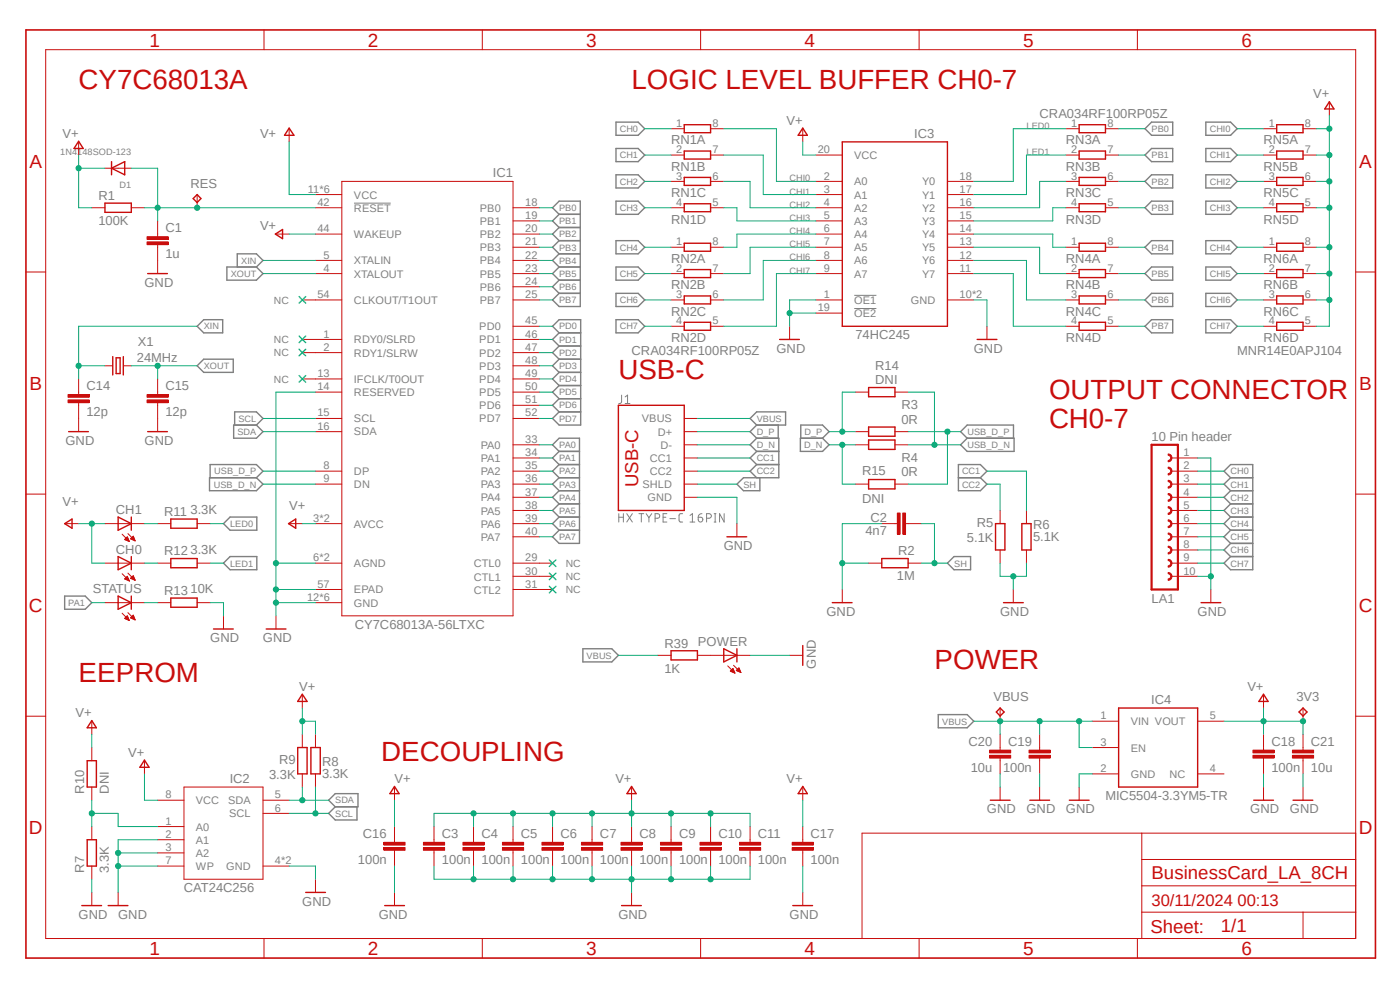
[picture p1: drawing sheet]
<svg xmlns="http://www.w3.org/2000/svg" width="297mm" height="210mm" viewBox="0 0 297 210" stroke-linecap="round" stroke-linejoin="round" font-family="sans-serif">
<defs><g id="words">
<g font-size="5.9" fill="#c90d0c">
<text x="16.7" y="18.9">CY7C68013A</text>
<text x="134" y="18.9">LOGIC LEVEL BUFFER CH0-7</text>
<text x="131.2" y="80.4">USB-C</text>
<text x="222.5" y="84.6">OUTPUT CONNECTOR</text>
<text x="222.5" y="90.8">CH0-7</text>
<text x="198.2" y="141.8">POWER</text>
<text x="16.7" y="144.6">EEPROM</text>
<text x="80.9" y="161.4">DECOUPLING</text>
</g>
<g font-size="4" fill="#c90d0c">
<text x="31.7" y="9.9">1</text>
<text x="78.1" y="9.9">2</text>
<text x="124.4" y="9.9">3</text>
<text x="170.7" y="9.9">4</text>
<text x="217" y="9.9">5</text>
<text x="263.4" y="9.9">6</text>
<text x="6.3" y="35.6">A</text>
<text x="288.4" y="35.6">A</text>
<text x="6.3" y="82.7">B</text>
<text x="288.4" y="82.7">B</text>
<text x="6.1" y="129.8">C</text>
<text x="288.3" y="129.8">C</text>
<text x="6.1" y="177">D</text>
<text x="288.3" y="177">D</text>
<text x="31.7" y="202.6">1</text>
<text x="78.1" y="202.6">2</text>
<text x="124.4" y="202.6">3</text>
<text x="170.7" y="202.6">4</text>
<text x="217" y="202.6">5</text>
<text x="263.4" y="202.6">6</text>
</g>
<g font-size="3.9" fill="#c90d0c">
<text x="135.4" y="103.3" transform="rotate(-90 135.4 103.3)">USB-C</text>
<text x="244.3" y="186.5">BusinessCard_LA_8CH</text>
<text x="244.1" y="197.8">Sheet:</text>
<text x="259" y="197.7">1/1</text>
</g>
<text font-size="3.5" fill="#c90d0c" x="244.3" y="192.1">30/11/2024 00:13</text>
<g font-size="2.8" fill="#808080">
<text x="278.6" y="20.9">V+</text>
<text x="13.3" y="29.3">V+</text>
<text x="55.2" y="29.3">V+</text>
<text x="166.9" y="26.5">V+</text>
<text x="194" y="29.3">IC3</text>
<text x="220.6" y="25.1">CRA034RF100RP05Z</text>
<text x="142.4" y="30.6">RN1A</text>
<text x="226.1" y="30.6">RN3A</text>
<text x="268.1" y="30.6">RN5A</text>
<text x="40.4" y="39.9">RES</text>
<text x="104.6" y="37.6">IC1</text>
<text x="142.4" y="36.2">RN1B</text>
<text x="142.4" y="41.8">RN1C</text>
<text x="226.1" y="36.2">RN3B</text>
<text x="226.1" y="41.8">RN3C</text>
<text x="268.1" y="36.2">RN5B</text>
<text x="268.1" y="41.8">RN5C</text>
<text x="20.9" y="47.7">100K</text>
<text x="20.9" y="42.4">R1</text>
<text x="142.4" y="47.4">RN1D</text>
<text x="226.1" y="47.4">RN3D</text>
<text x="268.1" y="47.4">RN5D</text>
<text x="35.1" y="49.2">C1</text>
<text x="55.2" y="48.8">V+</text>
<text x="35.1" y="54.8">1u</text>
<text x="142.4" y="55.8">RN2A</text>
<text x="226.1" y="55.8">RN4A</text>
<text x="268.1" y="55.8">RN6A</text>
<text x="30.6" y="60.8">GND</text>
<text x="142.4" y="61.4">RN2B</text>
<text x="226.1" y="61.4">RN4B</text>
<text x="268.1" y="61.4">RN6B</text>
<text x="142.4" y="67">RN2C</text>
<text x="226.1" y="67">RN4C</text>
<text x="268.1" y="67">RN6C</text>
<text x="29" y="76.7">24MHz</text>
<text x="29.3" y="73.4">X1</text>
<text x="134" y="75.4">CRA034RF100RP05Z</text>
<text x="142.4" y="72.6">RN2D</text>
<text x="164.7" y="74.8">GND</text>
<text x="181.5" y="72">74HC245</text>
<text x="206.6" y="74.8">GND</text>
<text x="226.1" y="72.6">RN4D</text>
<text x="262.5" y="75.4">MNR14E0APJ104</text>
<text x="268.1" y="72.6">RN6D</text>
<text x="18.3" y="82.8">C14</text>
<text x="35.1" y="82.8">C15</text>
<text x="185.7" y="81.5">DNI</text>
<text x="185.7" y="78.4">R14</text>
<text x="18.3" y="88.3">12p</text>
<text x="35.1" y="88.3">12p</text>
<text x="191.3" y="89.9">0R</text>
<text x="191.3" y="86.8">R3</text>
<text x="13.9" y="94.4">GND</text>
<text x="30.6" y="94.4">GND</text>
<text x="244.3" y="93.5">10 Pin header</text>
<text x="182.9" y="100.8">R15</text>
<text x="191.3" y="101">0R</text>
<text x="191.3" y="98">R4</text>
<text x="13.3" y="107.4">V+</text>
<text x="182.9" y="106.6">DNI</text>
<text x="24.6" y="109.1">CH1</text>
<text x="34.8" y="109.5">R11</text>
<text x="40.4" y="109.1">3.3K</text>
<text x="61.3" y="108.3">V+</text>
<text x="183.6" y="113.5">4n7</text>
<text x="184.7" y="110.7">C2</text>
<text x="207.3" y="111.9">R5</text>
<text x="219.2" y="112.2">R6</text>
<text x="24.6" y="117.5">CH0</text>
<text x="34.8" y="117.8">R12</text>
<text x="40.4" y="117.5">3.3K</text>
<text x="153.5" y="116.7">GND</text>
<text x="190.5" y="117.8">R2</text>
<text x="205.1" y="115">5.1K</text>
<text x="219.2" y="114.7">5.1K</text>
<text x="19.7" y="125.9">STATUS</text>
<text x="40.4" y="125.9">10K</text>
<text x="190.3" y="123.1">1M</text>
<text x="34.8" y="126.2">R13</text>
<text x="175.3" y="130.6">GND</text>
<text x="212.2" y="130.6">GND</text>
<text x="244.3" y="127.8">LA1</text>
<text x="254.1" y="130.6">GND</text>
<text x="44.6" y="136.2">GND</text>
<text x="55.8" y="136.2">GND</text>
<text x="75.3" y="133.4">CY7C68013A-56LTXC</text>
<text x="141" y="137.4">R39</text>
<text x="148.1" y="137.1">POWER</text>
<text x="141" y="142.7">1K</text>
<text x="173.1" y="141.8" transform="rotate(-90 173.1 141.8)">GND</text>
<text x="63.5" y="146.6">V+</text>
<text x="210.8" y="148.8">VBUS</text>
<text x="244.2" y="149.4">IC4</text>
<text x="264.6" y="146.6">V+</text>
<text x="275" y="148.8">3V3</text>
<text x="16" y="152.1">V+</text>
<text x="27.2" y="160.5">V+</text>
<text x="205.5" y="158.2">C20</text>
<text x="213.9" y="158.2">C19</text>
<text x="269.7" y="158.2">C18</text>
<text x="278.1" y="158.2">C21</text>
<text x="48.7" y="166.1">IC2</text>
<text x="57.1" y="165.3">3.3K</text>
<text x="59.2" y="162.2">R9</text>
<text x="68.3" y="165">3.3K</text>
<text x="68.3" y="162.5">R8</text>
<text x="83.7" y="166.1">V+</text>
<text x="130.6" y="166.1">V+</text>
<text x="166.9" y="166.1">V+</text>
<text x="205.9" y="163.7">10u</text>
<text x="212.8" y="163.7">100n</text>
<text x="269.7" y="163.7">100n</text>
<text x="278.1" y="163.7">10u</text>
<text x="17.8" y="168.4" transform="rotate(-90 17.8 168.4)">R10</text>
<text x="23.1" y="168.4" transform="rotate(-90 23.1 168.4)">DNI</text>
<text x="209.4" y="172.5">GND</text>
<text x="217.8" y="172.5">GND</text>
<text x="226.1" y="172.5">GND</text>
<text x="234.5" y="169.8">MIC5504-3.3YM5-TR</text>
<text x="265.3" y="172.5">GND</text>
<text x="273.6" y="172.5">GND</text>
<text x="77" y="177.7">C16</text>
<text x="93.8" y="177.7">C3</text>
<text x="102.2" y="177.7">C4</text>
<text x="110.5" y="177.7">C5</text>
<text x="118.9" y="177.7">C6</text>
<text x="127.3" y="177.7">C7</text>
<text x="135.7" y="177.7">C8</text>
<text x="144.1" y="177.7">C9</text>
<text x="152.4" y="177.7">C10</text>
<text x="160.8" y="177.7">C11</text>
<text x="172" y="177.7">C17</text>
<text x="17.8" y="185.1" transform="rotate(-90 17.8 185.1)">R7</text>
<text x="23.1" y="185.1" transform="rotate(-90 23.1 185.1)">3.3K</text>
<text x="75.9" y="183.3">100n</text>
<text x="93.8" y="183.3">100n</text>
<text x="102.2" y="183.3">100n</text>
<text x="110.5" y="183.3">100n</text>
<text x="118.9" y="183.3">100n</text>
<text x="127.3" y="183.3">100n</text>
<text x="135.7" y="183.3">100n</text>
<text x="144.1" y="183.3">100n</text>
<text x="152.4" y="183.3">100n</text>
<text x="160.8" y="183.3">100n</text>
<text x="172" y="183.3">100n</text>
<text x="39" y="189.3">CAT24C256</text>
<text x="16.7" y="194.9">GND</text>
<text x="25.1" y="194.9">GND</text>
<text x="64.1" y="192.1">GND</text>
<text x="80.3" y="194.9">GND</text>
<text x="131.2" y="194.9">GND</text>
<text x="167.5" y="194.9">GND</text>
</g>
<g font-size="2.3" fill="#808080">
<text x="143.5" y="26.9">1</text>
<text x="151.1" y="26.9">8</text>
<text x="227.3" y="26.9">1</text>
<text x="235" y="26.9">8</text>
<text x="269.2" y="26.9">1</text>
<text x="276.8" y="26.9">8</text>
<text x="143.5" y="32.5">2</text>
<text x="151.1" y="32.5">7</text>
<text x="173.5" y="32.5">20</text>
<text x="181.2" y="33.7">VCC</text>
<text x="227.3" y="32.5">2</text>
<text x="235" y="32.5">7</text>
<text x="269.2" y="32.5">2</text>
<text x="276.8" y="32.5">7</text>
<text x="65.3" y="40.9">11*6</text>
<text x="143.5" y="38.1">3</text>
<text x="151.1" y="38.1">6</text>
<text x="174.8" y="38.1">2</text>
<text x="174.8" y="40.9">3</text>
<text x="181.2" y="39.3">A0</text>
<text x="195.7" y="39.3">Y0</text>
<text x="203.6" y="40.9">17</text>
<text x="203.6" y="38.1">18</text>
<text x="227.3" y="38.1">3</text>
<text x="235" y="38.1">6</text>
<text x="269.2" y="38.1">3</text>
<text x="276.8" y="38.1">6</text>
<text x="67.4" y="43.7">42</text>
<text x="75.1" y="44.9">RESET</text>
<text x="75.1" y="42.1">VCC</text>
<text x="101.8" y="44.9">PB0</text>
<text x="101.8" y="47.7">PB1</text>
<text x="111.4" y="43.7">18</text>
<text x="111.4" y="46.5">19</text>
<text x="143.5" y="43.7">4</text>
<text x="151.1" y="43.7">5</text>
<text x="174.8" y="43.7">4</text>
<text x="174.8" y="46.5">5</text>
<text x="181.2" y="42.1">A1</text>
<text x="181.2" y="44.9">A2</text>
<text x="181.2" y="47.7">A3</text>
<text x="195.7" y="42.1">Y1</text>
<text x="195.7" y="44.9">Y2</text>
<text x="195.7" y="47.7">Y3</text>
<text x="203.6" y="43.7">16</text>
<text x="203.6" y="46.5">15</text>
<text x="227.3" y="43.7">4</text>
<text x="235" y="43.7">5</text>
<text x="269.2" y="43.7">4</text>
<text x="276.8" y="43.7">5</text>
<text x="67.4" y="49.3">44</text>
<text x="75.1" y="50.5">WAKEUP</text>
<text x="101.8" y="50.5">PB2</text>
<text x="101.8" y="53.3">PB3</text>
<text x="111.4" y="49.3">20</text>
<text x="111.4" y="52.1">21</text>
<text x="143.5" y="52.1">1</text>
<text x="151.1" y="52.1">8</text>
<text x="174.8" y="49.3">6</text>
<text x="174.8" y="52.1">7</text>
<text x="181.2" y="50.5">A4</text>
<text x="181.2" y="53.3">A5</text>
<text x="195.7" y="50.5">Y4</text>
<text x="195.7" y="53.3">Y5</text>
<text x="203.6" y="49.3">14</text>
<text x="203.6" y="52.1">13</text>
<text x="227.3" y="52.1">1</text>
<text x="235" y="52.1">8</text>
<text x="269.2" y="52.1">1</text>
<text x="276.8" y="52.1">8</text>
<text x="68.7" y="54.9">5</text>
<text x="68.7" y="57.7">4</text>
<text x="75.1" y="56.1">XTALIN</text>
<text x="75.1" y="58.9">XTALOUT</text>
<text x="101.8" y="56.1">PB4</text>
<text x="101.8" y="58.9">PB5</text>
<text x="111.4" y="54.9">22</text>
<text x="111.4" y="57.7">23</text>
<text x="143.5" y="57.7">2</text>
<text x="151.1" y="57.7">7</text>
<text x="174.8" y="54.9">8</text>
<text x="174.8" y="57.7">9</text>
<text x="181.2" y="56.1">A6</text>
<text x="181.2" y="58.9">A7</text>
<text x="195.7" y="56.1">Y6</text>
<text x="195.7" y="58.9">Y7</text>
<text x="203.6" y="54.9">12</text>
<text x="203.6" y="57.7">11</text>
<text x="227.3" y="57.7">2</text>
<text x="235" y="57.7">7</text>
<text x="269.2" y="57.7">2</text>
<text x="276.8" y="57.7">7</text>
<text x="67.4" y="63.2">54</text>
<text x="75.1" y="64.5">CLKOUT/T1OUT</text>
<text x="101.8" y="61.7">PB6</text>
<text x="101.8" y="64.5">PB7</text>
<text x="111.4" y="60.5">24</text>
<text x="111.4" y="63.2">25</text>
<text x="143.5" y="63.2">3</text>
<text x="151.1" y="63.2">6</text>
<text x="174.8" y="63.2">1</text>
<text x="181.2" y="64.5">OE1</text>
<text x="193.3" y="64.5">GND</text>
<text x="203.6" y="63.2">10*2</text>
<text x="227.3" y="63.2">3</text>
<text x="235" y="63.2">6</text>
<text x="269.2" y="63.2">3</text>
<text x="276.8" y="63.2">6</text>
<text x="68.7" y="71.6">1</text>
<text x="101.7" y="70.1">PD0</text>
<text x="111.4" y="68.8">45</text>
<text x="111.4" y="71.6">46</text>
<text x="143.5" y="68.8">4</text>
<text x="151.1" y="68.8">5</text>
<text x="173.5" y="66">19</text>
<text x="181.2" y="67.3">OE2</text>
<text x="227.3" y="68.8">4</text>
<text x="235" y="68.8">5</text>
<text x="269.2" y="68.8">4</text>
<text x="276.8" y="68.8">5</text>
<text x="68.7" y="74.4">2</text>
<text x="75.1" y="72.9">RDY0/SLRD</text>
<text x="75.1" y="75.7">RDY1/SLRW</text>
<text x="101.7" y="72.9">PD1</text>
<text x="101.7" y="75.7">PD2</text>
<text x="111.4" y="74.4">47</text>
<text x="111.4" y="77.2">48</text>
<text x="67.4" y="80">13</text>
<text x="67.4" y="82.8">14</text>
<text x="75.1" y="81.2">IFCLK/T0OUT</text>
<text x="101.7" y="78.4">PD3</text>
<text x="101.7" y="81.2">PD4</text>
<text x="111.4" y="80">49</text>
<text x="111.4" y="82.8">50</text>
<text x="67.4" y="88.4">15</text>
<text x="75.1" y="84">RESERVED</text>
<text x="75.1" y="89.6">SCL</text>
<text x="101.7" y="84">PD5</text>
<text x="101.7" y="86.8">PD6</text>
<text x="101.7" y="89.6">PD7</text>
<text x="111.4" y="85.6">51</text>
<text x="111.4" y="88.4">52</text>
<text x="136.2" y="89.6">VBUS</text>
<text x="67.4" y="91.1">16</text>
<text x="75.1" y="92.4">SDA</text>
<text x="102" y="95.2">PA0</text>
<text x="111.4" y="93.9">33</text>
<text x="139.5" y="92.4">D+</text>
<text x="140.1" y="95.2">D-</text>
<text x="68.7" y="99.5">8</text>
<text x="75.1" y="100.8">DP</text>
<text x="102" y="98">PA1</text>
<text x="102" y="100.8">PA2</text>
<text x="111.4" y="96.7">34</text>
<text x="111.4" y="99.5">35</text>
<text x="137.9" y="98">CC1</text>
<text x="137.9" y="100.8">CC2</text>
<text x="251.1" y="96.7">1</text>
<text x="251.1" y="99.5">2</text>
<text x="68.7" y="102.3">9</text>
<text x="75.1" y="103.5">DN</text>
<text x="102" y="103.6">PA3</text>
<text x="102" y="106.4">PA4</text>
<text x="111.4" y="102.3">36</text>
<text x="111.4" y="105.1">37</text>
<text x="111.4" y="107.9">38</text>
<text x="136.3" y="103.6">SHLD</text>
<text x="137.4" y="106.4">GND</text>
<text x="251.1" y="102.3">3</text>
<text x="251.1" y="105.1">4</text>
<text x="251.1" y="107.9">5</text>
<text x="66.5" y="110.7">3*2</text>
<text x="75.1" y="111.9">AVCC</text>
<text x="102" y="109.2">PA5</text>
<text x="102" y="112">PA6</text>
<text x="111.4" y="110.7">39</text>
<text x="111.4" y="113.5">40</text>
<text x="251.1" y="110.7">6</text>
<text x="251.1" y="113.5">7</text>
<text x="66.5" y="119.1">6*2</text>
<text x="102" y="114.8">PA7</text>
<text x="111.4" y="119.1">29</text>
<text x="251.1" y="116.3">8</text>
<text x="251.1" y="119.1">9</text>
<text x="67.4" y="124.7">57</text>
<text x="75.1" y="120.3">AGND</text>
<text x="75.1" y="125.9">EPAD</text>
<text x="100.5" y="120.4">CTL0</text>
<text x="100.5" y="123.2">CTL1</text>
<text x="100.5" y="125.9">CTL2</text>
<text x="111.4" y="121.9">30</text>
<text x="111.4" y="124.7">31</text>
<text x="251.1" y="121.9">10</text>
<text x="65.2" y="127.5">12*6</text>
<text x="75.1" y="128.7">GND</text>
<text x="233.5" y="152.6">1</text>
<text x="239.9" y="153.8">VIN VOUT</text>
<text x="256.7" y="152.6">5</text>
<text x="233.5" y="158.2">3</text>
<text x="239.9" y="159.4">EN</text>
<text x="233.5" y="163.8">2</text>
<text x="239.9" y="165">GND</text>
<text x="248.1" y="165">NC</text>
<text x="256.7" y="163.8">4</text>
<text x="35.1" y="169.4">8</text>
<text x="41.6" y="170.6">VCC</text>
<text x="48.4" y="170.6">SDA</text>
<text x="48.6" y="173.4">SCL</text>
<text x="58.3" y="172.2">6</text>
<text x="58.3" y="169.4">5</text>
<text x="35.1" y="177.8">2</text>
<text x="35.1" y="175">1</text>
<text x="41.6" y="179">A1</text>
<text x="41.6" y="176.2">A0</text>
<text x="35.1" y="183.3">7</text>
<text x="35.1" y="180.5">3</text>
<text x="41.6" y="184.5">WP</text>
<text x="41.6" y="181.8">A2</text>
<text x="48" y="184.6">GND</text>
<text x="58.3" y="183.3">4*2</text>
</g>
<g font-size="2.2" fill="#808080">
<text x="58.1" y="64.4">NC</text>
<text x="58.1" y="72.8">NC</text>
<text x="58.1" y="75.6">NC</text>
<text x="58.1" y="81.2">NC</text>
<text x="120" y="120.2">NC</text>
<text x="120" y="123">NC</text>
<text x="120" y="125.8">NC</text>
</g>
<g font-size="1.9" fill="#808080">
<text x="131.5" y="28">CH0</text>
<text x="217.8" y="27.3">LED0</text>
<text x="244.3" y="28">PB0</text>
<text x="256.7" y="28">CHI0</text>
<text x="12.8" y="32.9">1N4148SOD-123</text>
<text x="131.5" y="33.6">CH1</text>
<text x="217.8" y="32.9">LED1</text>
<text x="244.3" y="33.6">PB1</text>
<text x="256.7" y="33.6">CHI1</text>
<text x="25.4" y="39.9">D1</text>
<text x="131.5" y="39.2">CH2</text>
<text x="167.5" y="41.3">CHI1</text>
<text x="167.5" y="38.5">CHI0</text>
<text x="244.3" y="39.2">PB2</text>
<text x="256.7" y="39.2">CHI2</text>
<text x="118.6" y="44.8">PB0</text>
<text x="118.6" y="47.6">PB1</text>
<text x="131.5" y="44.8">CH3</text>
<text x="167.5" y="46.9">CHI3</text>
<text x="167.5" y="44.1">CHI2</text>
<text x="244.3" y="44.8">PB3</text>
<text x="256.7" y="44.8">CHI3</text>
<text x="118.6" y="50.4">PB2</text>
<text x="118.6" y="53.2">PB3</text>
<text x="131.5" y="53.2">CH4</text>
<text x="167.5" y="49.7">CHI4</text>
<text x="167.5" y="52.5">CHI5</text>
<text x="244.3" y="53.2">PB4</text>
<text x="256.7" y="53.2">CHI4</text>
<text x="49" y="58.7">XOUT</text>
<text x="51.2" y="56">XIN</text>
<text x="118.6" y="55.9">PB4</text>
<text x="118.6" y="58.7">PB5</text>
<text x="131.5" y="58.7">CH5</text>
<text x="167.5" y="55.2">CHI6</text>
<text x="167.5" y="58">CHI7</text>
<text x="244.3" y="58.7">PB5</text>
<text x="256.7" y="58.7">CHI5</text>
<text x="118.6" y="61.5">PB6</text>
<text x="118.6" y="64.3">PB7</text>
<text x="131.5" y="64.3">CH6</text>
<text x="244.3" y="64.3">PB6</text>
<text x="256.7" y="64.3">CHI6</text>
<text x="43.2" y="69.9">XIN</text>
<text x="118.6" y="69.9">PD0</text>
<text x="131.5" y="69.9">CH7</text>
<text x="244.3" y="69.9">PB7</text>
<text x="256.7" y="69.9">CHI7</text>
<text x="118.6" y="72.7">PD1</text>
<text x="118.6" y="75.5">PD2</text>
<text x="43.2" y="78.3">XOUT</text>
<text x="118.6" y="78.3">PD3</text>
<text x="118.6" y="81.1">PD4</text>
<text x="118.6" y="83.9">PD5</text>
<text x="50.6" y="89.5">SCL</text>
<text x="118.6" y="86.7">PD6</text>
<text x="118.6" y="89.5">PD7</text>
<text x="160.5" y="89.5">VBUS</text>
<text x="50.4" y="92.2">SDA</text>
<text x="118.6" y="95">PA0</text>
<text x="160.5" y="95">D_N</text>
<text x="160.5" y="92.2">D_P</text>
<text x="170.6" y="95">D_N</text>
<text x="170.7" y="92.2">D_P</text>
<text x="205.2" y="92.2">USB_D_P</text>
<text x="205.2" y="95">USB_D_N</text>
<text x="45.5" y="100.6">USB_D_P</text>
<text x="118.6" y="97.8">PA1</text>
<text x="118.6" y="100.6">PA2</text>
<text x="160.5" y="97.8">CC1</text>
<text x="160.5" y="100.6">CC2</text>
<text x="204.1" y="100.6">CC1</text>
<text x="261.1" y="100.6">CH0</text>
<text x="45.4" y="103.4">USB_D_N</text>
<text x="118.6" y="103.4">PA3</text>
<text x="118.6" y="106.2">PA4</text>
<text x="157.7" y="103.4">SH</text>
<text x="204.1" y="103.4">CC2</text>
<text x="261.1" y="103.4">CH1</text>
<text x="261.1" y="106.2">CH2</text>
<text x="48.8" y="111.8">LED0</text>
<text x="118.6" y="109">PA5</text>
<text x="118.6" y="111.8">PA6</text>
<text x="261.1" y="109">CH3</text>
<text x="261.1" y="111.8">CH4</text>
<text x="118.6" y="114.6">PA7</text>
<text x="261.1" y="114.6">CH5</text>
<text x="261.1" y="117.4">CH6</text>
<text x="48.8" y="120.2">LED1</text>
<text x="202.4" y="120.2">SH</text>
<text x="261.1" y="120.2">CH7</text>
<text x="14.5" y="128.6">PA1</text>
<text x="124.5" y="139.7">VBUS</text>
<text x="199.9" y="153.7">VBUS</text>
<text x="71.1" y="173.2">SCL</text>
<text x="71.1" y="170.4">SDA</text>
</g>
</g></defs>
<path d="M4.9 6l287.2 197.9M292.1 6l-287.2 197.9" fill="none" stroke="#fff" stroke-width=".21"/>
<g fill="none" stroke="#808080" stroke-width=".21">
<path d="M75.1 43.1h7.8M181.2 65.4h4.7M181.2 62.7h4.7M131.9 83.8v1.4a.45 .45 0 0 1-.6 .4M132.6 85.6h1M132.6 84.2l.5-.4v1.8M131.3 109v1.7M131.3 109.7h.9M132.2 109v1.7M133 109l1.2 1.7M134.2 109l-1.2 1.7M135.6 109h1"/>
<path d="M136.1 109v1.7M137.1 109l.6 .8M137.7 109.8v.9M138.3 109l-.6 .8M139 109.9h.5a.49 .49 0 0 0 .5-.4 .49 .49 0 0 0-.5-.5h-.5v1.7M140.7 109.7h.6M141.5 109h-.8v1.7h.8M142.1 110h1.2M144.8 109l-.7 .1a1.79 1.79 0 0 0 .1 1.6h.6M146.4 110.7h1M146.4 109.3l.5-.3v1.7M148.1 109.7h.6a.5 .5 0 0 1 .4 .6 .5 .5 0 0 1-.5 .4 .5 .5 0 0 1-.5-.5z"/>
<path d="M148.9 109a.73 .73 0 0 0-.8 .7M149.9 109.9h.5a.49 .49 0 0 0 .5-.4 .49 .49 0 0 0-.5-.5h-.5v1.7M151.5 109h.4M151.5 110.7h.4M151.7 109v1.7M153.6 109v1.7l-.9-1.7v1.7"/>
</g>
<g fill="none" stroke="#808080" stroke-width=".3">
<path d="M130.7 25.9h4.7l1.4 1.4-1.4 1.4h-4.7zM130.7 31.5h4.7l1.4 1.4-1.4 1.4h-4.7zM130.7 37.1h4.7l1.4 1.4-1.4 1.4h-4.7zM244.3 25.9h4.5v2.8h-4.5l-1.4-1.4zM244.3 31.5h4.5v2.8h-4.5l-1.4-1.4zM244.3 37.1h4.5v2.8h-4.5l-1.4-1.4zM255.8 25.9h5.3l1.4 1.4-1.4 1.4h-5.3zM255.8 31.5h5.3l1.4 1.4-1.4 1.4h-5.3zM255.8 37.1h5.3l1.4 1.4-1.4 1.4h-5.3zM48.1 56.6h6.3l1.4 1.4-1.4 1.4h-6.3zM50.3 56.6v-2.8h4.1l1.4 1.4-1.4 1.4M118.6 45.5l-1.4-1.4 1.4-1.4h4.5v22.3h-4.5l-1.4-1.4 1.4-1.4"/>
<path d="M118.6 45.5h4.5M118.6 45.5l-1.4 1.4 1.4 1.4M118.6 48.3h4.5M118.6 48.3l-1.4 1.4 1.4 1.4M118.6 51.1h4.5M118.6 51.1l-1.4 1.4 1.4 1.3M118.6 53.8h4.5M118.6 53.8l-1.4 1.4 1.4 1.4M118.6 56.6h4.5M118.6 56.6l-1.4 1.4 1.4 1.4M118.6 59.4h4.5M118.6 59.4l-1.4 1.4 1.4 1.4"/>
<path d="M130.7 42.7h4.7l1.4 1.4-1.4 1.4h-4.7zM130.7 51.1h4.7l1.4 1.4-1.4 1.3h-4.7zM130.7 56.6h4.7l1.4 1.4-1.4 1.4h-4.7zM244.3 42.7h4.5v2.8h-4.5l-1.4-1.4zM244.3 51.1h4.5v2.7h-4.5l-1.4-1.3zM244.3 56.6h4.5v2.8h-4.5l-1.4-1.4zM255.8 42.7h5.3l1.4 1.4-1.4 1.4h-5.3zM255.8 51.1h5.3l1.4 1.4-1.4 1.3h-5.3zM255.8 56.6h5.3l1.4 1.4-1.4 1.4h-5.3zM43.2 67.8h4v2.8h-4l-1.4-1.4zM43.2 76.2h6.3v2.8h-6.3l-1.4-1.4zM118.6 62.2h4.5"/>
<path d="M118.6 70.6l-1.4-1.4 1.4-1.4h4.6v22.4h-4.6l-1.4-1.4 1.4-1.4M118.6 70.6h4.6M118.6 70.6l-1.4 1.4 1.4 1.4M118.6 73.4h4.6M118.6 73.4l-1.4 1.4 1.4 1.4M118.6 76.2h4.6M118.6 76.2l-1.4 1.4 1.4 1.4M118.6 79h4.6M118.6 79l-1.4 1.4 1.4 1.4M130.7 62.2h4.7l1.4 1.4-1.4 1.4h-4.7zM130.7 67.8h4.7l1.4 1.4-1.4 1.4h-4.7zM244.3 62.2h4.5v2.8h-4.5l-1.4-1.4z"/>
<path d="M244.3 67.8h4.5v2.8h-4.5l-1.4-1.4zM255.8 62.2h5.3l1.4 1.4-1.4 1.4h-5.3zM255.8 67.8h5.3l1.4 1.4-1.4 1.4h-5.3zM49.6 90.2h4.8l1.4 1.4-1.4 1.4h-4.8zM49.8 90.2v-2.8h4.6l1.4 1.4-1.4 1.4M118.6 95.8l-1.4-1.4 1.4-1.4h4.3v22.3h-4.3l-1.4-1.4 1.4-1.4M118.6 95.8h4.3M118.6 95.8l-1.4 1.4 1.4 1.4M118.6 98.6h4.3M118.6 98.6l-1.4 1.3 1.4 1.4M118.6 81.8h4.6M118.6 81.8l-1.4 1.4 1.4 1.4"/>
<path d="M118.6 84.6h4.6M118.6 84.6l-1.4 1.4 1.4 1.4M118.6 87.4h4.6M160.5 93h4.7v8.3h-7.5l-1.4 1.4 1.4 1.4h3.5v-2.8M160.5 95.8h4.7M160.5 98.6h4.7M160.5 87.4h6.2v2.8h-6.2l-1.4-1.4zM160.5 93l-1.4 1.4 1.4 1.4M160.5 90.2l-1.4 1.4 1.4 1.4M160.5 95.8l-1.4 1.4 1.4 1.4M160.5 98.6l-1.4 1.3 1.4 1.4M165.1 90.2v2.8"/>
<path d="M169.8 93h4.7l1.4 1.4-1.4 1.4h-4.7zM169.9 93v-2.8h4.6l1.4 1.4-1.4 1.4M203.3 98.6h4.7l1.4 1.3-1.4 1.4 1.4 1.4-1.4 1.4h-4.7zM205.2 93l-1.4-1.4 1.4-1.4h9.8v2.8M205.2 93h9.9v2.8h-9.9l-1.4-1.4zM44.4 101.3h10l1.4 1.4-1.4 1.4h-10zM44.6 101.3v-2.7h9.8l1.4 1.3-1.4 1.4M47.4 119.5l1.4-1.4h5.7v2.8h-5.7zM48.8 109.7h5.7v2.8h-5.7l-1.4-1.4zM118.6 101.3h4.3M118.6 101.3l-1.4 1.4 1.4 1.4M118.6 104.1h4.3"/>
<path d="M118.6 104.1l-1.4 1.4 1.4 1.4M118.6 106.9h4.3M118.6 106.9l-1.4 1.4 1.4 1.4M118.6 109.7h4.3M118.6 109.7l-1.4 1.4 1.4 1.4M118.6 112.5h4.3M201 119.5l1.4-1.4h3.5v2.8h-3.5zM203.3 101.3h4.7M261.1 101.3l-1.4-1.4 1.4-1.3h4.7v22.3h-4.7l-1.4-1.4 1.4-1.4M261.1 101.3h4.7M261.1 104.1h4.7M261.1 106.9h4.7"/>
<path d="M261.1 109.7h4.7M261.1 112.5h4.7M261.1 115.3h4.7M261.1 118.1h4.7M261.1 101.3l-1.4 1.4 1.4 1.4M261.1 104.1l-1.4 1.4 1.4 1.4M261.1 106.9l-1.4 1.4 1.4 1.4M261.1 109.7l-1.4 1.4 1.4 1.4M261.1 112.5l-1.4 1.4 1.4 1.4M261.1 115.3l-1.4 1.4 1.4 1.4M13.7 126.4h4.4l1.4 1.4-1.4 1.4h-4.4zM123.7 137.6h6.1l1.4 1.4-1.4 1.4h-6.1z"/>
<path d="M199.1 151.6h6.1l1.4 1.4-1.4 1.4h-6.1zM69.7 169.8l1.4-1.4h4.8v2.8h-4.8zM71.1 171.2l-1.4 1.4 1.4 1.3h4.6v-2.7"/>
</g>
<path d="M61.3 27.2l1.1 1.5h-2zM61.2 111.1l1.5-1v2zM56.5 133.4h4.2" fill="none" stroke="#c90d0c" stroke-width=".3"/>
<path d="M61.3 27.3v2.8M33.4 49.7v.5M33.4 51.9v.6M64.1 63.6h2.8M61.3 111.1h2.8M114.4 119.5h2.8M58.5 130.6v2.8M114.4 122.3h2.8M114.4 125.1h2.8" fill="none" stroke="#c90d0c" stroke-width=".21"/>
<path d="M31.2 51.3h4.5v.6h-4.5z" fill-rule="evenodd" fill="#c90d0c"/>
<path d="M31.2 51.3h4.5v.6h-4.5z" fill="none" stroke="#c90d0c" stroke-width=".21"/>
<path d="M31.2 50.2h4.5v.6h-4.5z" fill-rule="evenodd" fill="#c90d0c"/>
<g fill="none" stroke="#c90d0c" stroke-width=".21">
<path d="M16.7 30.1v2.8M22.3 35.7h5.6M19.5 44.1h2.8M27.9 44.1h2.7M31.2 50.2h4.5v.6h-4.5zM33.4 46.9v2.8M33.4 52.5v5.5M64.1 72h2.8M64.1 74.8h2.8M156.3 111.1v2.8M184.3 119.5h2.8M189.9 111.1h.5"/>
<path d="M192.1 111.1h.6M192.7 119.5h2.8M178.7 125.1v2.7"/>
</g>
<path d="M16.7 30l1 1.5h-2zM23.7 35.7l2.8-1.4v2.8zM23.7 34.3v2.8M22.3 43.1h5.6v1.9h-5.6zM31.3 58h4.2M154.2 113.9h4.2M187.1 118.5h5.6v1.9h-5.6zM176.6 127.8h4.2" fill="none" stroke="#c90d0c" stroke-width=".3"/>
<path d="M190.4 108.8h.6v4.5h-.6z" fill-rule="evenodd" fill="#c90d0c"/>
<path d="M190.4 108.8h.6v4.5h-.6z" fill="none" stroke="#c90d0c" stroke-width=".21"/>
<path d="M191.5 108.8h.6v4.5h-.6z" fill-rule="evenodd" fill="#c90d0c"/>
<path d="M181.5 91.6h2.8M181.5 94.4h2.8M189.9 91.6h2.8M189.9 94.4h2.8M187.1 111.1h2.8M191.5 108.8h.6v4.5h-.6zM192.7 111.1h2.8M92.1 178.1v.6M92.1 180.4v.5" fill="none" stroke="#c90d0c" stroke-width=".21"/>
<path d="M184.3 90.6h5.6v1.9h-5.6zM184.3 93.3h5.6v2h-5.6z" fill="none" stroke="#c90d0c" stroke-width=".3"/>
<path d="M89.8 179.8h4.5v.6h-4.5z" fill-rule="evenodd" fill="#c90d0c"/>
<path d="M89.8 179.8h4.5v.6h-4.5z" fill="none" stroke="#c90d0c" stroke-width=".21"/>
<path d="M89.8 178.7h4.5v.6h-4.5z" fill-rule="evenodd" fill="#c90d0c"/>
<path d="M89.8 178.7h4.5v.6h-4.5zM92.1 175.3v2.8M100.5 178.1v.6M92.1 180.9v2.8M100.5 180.4v.5" fill="none" stroke="#c90d0c" stroke-width=".21"/>
<path d="M98.2 179.8h4.5v.6h-4.5z" fill-rule="evenodd" fill="#c90d0c"/>
<path d="M98.2 179.8h4.5v.6h-4.5z" fill="none" stroke="#c90d0c" stroke-width=".21"/>
<path d="M98.2 178.7h4.5v.6h-4.5z" fill-rule="evenodd" fill="#c90d0c"/>
<path d="M98.2 178.7h4.5v.6h-4.5zM100.5 175.3v2.8M108.8 178.1v.6M100.5 180.9v2.8M108.8 180.4v.5" fill="none" stroke="#c90d0c" stroke-width=".21"/>
<path d="M106.6 179.8h4.5v.6h-4.5z" fill-rule="evenodd" fill="#c90d0c"/>
<path d="M106.6 179.8h4.5v.6h-4.5z" fill="none" stroke="#c90d0c" stroke-width=".21"/>
<path d="M106.6 178.7h4.5v.6h-4.5z" fill-rule="evenodd" fill="#c90d0c"/>
<path d="M106.6 178.7h4.5v.6h-4.5zM108.8 175.3v2.8M117.2 178.1v.6M108.8 180.9v2.8M117.2 180.4v.5" fill="none" stroke="#c90d0c" stroke-width=".21"/>
<path d="M115 179.8h4.5v.6h-4.5z" fill-rule="evenodd" fill="#c90d0c"/>
<path d="M115 179.8h4.5v.6h-4.5z" fill="none" stroke="#c90d0c" stroke-width=".21"/>
<path d="M115 178.7h4.5v.6h-4.5z" fill-rule="evenodd" fill="#c90d0c"/>
<path d="M115 178.7h4.5v.6h-4.5zM117.2 175.3v2.8M125.6 178.1v.6M117.2 180.9v2.8M125.6 180.4v.5" fill="none" stroke="#c90d0c" stroke-width=".21"/>
<path d="M123.4 179.8h4.4v.6h-4.4z" fill-rule="evenodd" fill="#c90d0c"/>
<path d="M123.4 179.8h4.4v.6h-4.4z" fill="none" stroke="#c90d0c" stroke-width=".21"/>
<path d="M123.4 178.7h4.4v.6h-4.4z" fill-rule="evenodd" fill="#c90d0c"/>
<path d="M123.4 178.7h4.4v.6h-4.4zM125.6 175.3v2.8M134 178.1v.6M125.6 180.9v2.8M134 180.4v.5" fill="none" stroke="#c90d0c" stroke-width=".21"/>
<path d="M131.7 179.8h4.5v.6h-4.5z" fill-rule="evenodd" fill="#c90d0c"/>
<path d="M131.7 179.8h4.5v.6h-4.5z" fill="none" stroke="#c90d0c" stroke-width=".21"/>
<path d="M131.7 178.7h4.5v.6h-4.5z" fill-rule="evenodd" fill="#c90d0c"/>
<path d="M131.7 178.7h4.5v.6h-4.5zM134 175.3v2.8M142.4 178.1v.6M134 180.9v2.8M142.4 180.4v.5" fill="none" stroke="#c90d0c" stroke-width=".21"/>
<path d="M140.1 179.8h4.5v.6h-4.5z" fill-rule="evenodd" fill="#c90d0c"/>
<path d="M140.1 179.8h4.5v.6h-4.5z" fill="none" stroke="#c90d0c" stroke-width=".21"/>
<path d="M140.1 178.7h4.5v.6h-4.5z" fill-rule="evenodd" fill="#c90d0c"/>
<path d="M140.1 178.7h4.5v.6h-4.5zM142.4 175.3v2.8M150.7 178.1v.6M142.4 180.9v2.8M150.7 180.4v.5" fill="none" stroke="#c90d0c" stroke-width=".21"/>
<path d="M148.5 179.8h4.5v.6h-4.5z" fill-rule="evenodd" fill="#c90d0c"/>
<path d="M148.5 179.8h4.5v.6h-4.5z" fill="none" stroke="#c90d0c" stroke-width=".21"/>
<path d="M148.5 178.7h4.5v.6h-4.5z" fill-rule="evenodd" fill="#c90d0c"/>
<path d="M148.5 178.7h4.5v.6h-4.5zM150.7 175.3v2.8M159.1 178.1v.6M150.7 180.9v2.8M159.1 180.4v.5" fill="none" stroke="#c90d0c" stroke-width=".21"/>
<path d="M156.9 179.8h4.5v.6h-4.5z" fill-rule="evenodd" fill="#c90d0c"/>
<path d="M156.9 179.8h4.5v.6h-4.5z" fill="none" stroke="#c90d0c" stroke-width=".21"/>
<path d="M156.9 178.7h4.5v.6h-4.5z" fill-rule="evenodd" fill="#c90d0c"/>
<path d="M22.3 77.6h1.6M26.2 77.6h1.7M16.7 83.2v.5M16.7 85.4v.6M134 167v2.8M156.9 178.7h4.5v.6h-4.5zM159.1 175.3v2.8M134 189.3v2.8M159.1 180.9v2.8" fill="none" stroke="#c90d0c" stroke-width=".21"/>
<path d="M23.9 75.6v3.9M24.6 75.9h.9v3.3h-.9zM26.2 75.6v3.9M134 166.8l1 1.6h-2zM131.9 192.1h4.2" fill="none" stroke="#c90d0c" stroke-width=".3"/>
<path d="M14.4 84.8h4.5v.6h-4.5z" fill-rule="evenodd" fill="#c90d0c"/>
<path d="M14.4 84.8h4.5v.6h-4.5z" fill="none" stroke="#c90d0c" stroke-width=".21"/>
<path d="M14.4 83.7h4.5v.6h-4.5z" fill-rule="evenodd" fill="#c90d0c"/>
<path d="M14.4 83.7h4.5v.6h-4.5zM16.7 80.4v2.8M16.7 86v2.8M33.4 83.2v.5M33.4 85.4v.6" fill="none" stroke="#c90d0c" stroke-width=".21"/>
<path d="M31.2 84.8h4.5v.6h-4.5z" fill-rule="evenodd" fill="#c90d0c"/>
<path d="M31.2 84.8h4.5v.6h-4.5z" fill="none" stroke="#c90d0c" stroke-width=".21"/>
<path d="M31.2 83.7h4.5v.6h-4.5z" fill-rule="evenodd" fill="#c90d0c"/>
<g fill="none" stroke="#c90d0c" stroke-width=".21">
<path d="M16.7 88.8v2.8M31.2 83.7h4.5v.6h-4.5zM33.4 80.4v2.8M33.4 86v5.6M19.5 153v2.8M19.5 158.6v2.8M64.1 147.4v2.8M64.1 155.8v2.8M66.9 155.8v2.8M19.5 167v2.8M19.5 175.3v2.8M64.1 164.2v2.8"/>
<path d="M66.9 164.2v2.8M83.7 178.1v.6M19.5 183.7v2.8M25.1 189.3v2.8M66.9 186.5v2.8M83.7 180.4v.5"/>
</g>
<path d="M14.6 91.6h4.2M31.3 91.6h4.2M19.5 152.9l.9 1.5h-1.9zM63.2 158.6h2v5.6h-2zM64.1 147.3l1.1 1.5h-2zM66 158.6h1.9v5.6h-1.9zM18.5 161.4h1.9v5.6h-1.9zM18.5 178.1h1.9v5.6h-1.9zM22.9 192.1h4.2M64.9 189.3h4.1" fill="none" stroke="#c90d0c" stroke-width=".3"/>
<path d="M81.4 179.8h4.5v.6h-4.5z" fill-rule="evenodd" fill="#c90d0c"/>
<path d="M81.4 179.8h4.5v.6h-4.5z" fill="none" stroke="#c90d0c" stroke-width=".21"/>
<path d="M81.4 178.7h4.5v.6h-4.5z" fill-rule="evenodd" fill="#c90d0c"/>
<g fill="none" stroke="#c90d0c" stroke-width=".21">
<path d="M142.4 27.3h2.8M142.4 32.9h2.8M142.4 38.5h2.8M150.7 27.3h2.8M150.7 32.9h2.8M150.7 38.5h2.8M226.1 27.3h2.8M226.1 32.9h2.8M226.1 38.5h2.8M234.5 27.3h2.8M234.5 32.9h2.8M234.5 38.5h2.8"/>
<path d="M268.1 27.3h2.7M268.1 32.9h2.7M268.1 38.5h2.7M276.4 27.3h2.8M276.4 32.9h2.8M276.4 38.5h2.8M282 21.7v2.8M142.4 44.1h2.8M142.4 52.5h2.8M142.4 58h2.8M150.7 44.1h2.8M150.7 52.5h2.8"/>
<path d="M150.7 58h2.8M226.1 44.1h2.8M226.1 52.5h2.8M226.1 58h2.8M234.5 44.1h2.8M234.5 52.5h2.8M234.5 58h2.8M268.1 44.1h2.7M268.1 52.5h2.7M268.1 58h2.7M276.4 44.1h2.8M276.4 52.5h2.8"/>
<path d="M276.4 58h2.8M142.4 63.6h2.8M142.4 69.2h2.8M150.7 63.6h2.8M150.7 69.2h2.8M209.4 69.2v2.8M226.1 63.6h2.8M226.1 69.2h2.8M234.5 63.6h2.8M234.5 69.2h2.8M268.1 63.6h2.7M268.1 69.2h2.7"/>
<path d="M276.4 63.6h2.8M276.4 69.2h2.8M81.4 178.7h4.5v.6h-4.5zM83.7 167v2.8M83.7 175.3v2.8M170.3 167v2.8M170.3 178.1v.6M83.7 180.9v2.8M83.7 189.3v2.8M170.3 180.4v.5M170.3 189.3v2.8"/>
</g>
<g fill="none" stroke="#c90d0c" stroke-width=".3">
<path d="M145.2 26.5h5.5v1.7h-5.5zM145.2 32h5.5v1.7h-5.5zM145.2 37.6h5.5v1.7h-5.5zM228.9 26.5h5.6v1.7h-5.6zM228.9 32h5.6v1.7h-5.6zM228.9 37.6h5.6v1.7h-5.6zM270.8 26.5h5.6v1.7h-5.6zM270.8 32h5.6v1.7h-5.6zM270.8 37.6h5.6v1.7h-5.6zM282 21.6l1 1.5h-1.9zM145.2 43.2h5.5v1.7h-5.5zM145.2 51.6h5.5v1.7h-5.5z"/>
<path d="M145.2 57.2h5.5v1.7h-5.5zM228.9 43.2h5.6v1.7h-5.6zM228.9 51.6h5.6v1.7h-5.6zM228.9 57.2h5.6v1.7h-5.6zM270.8 43.2h5.6v1.7h-5.6zM270.8 51.6h5.6v1.7h-5.6zM270.8 57.2h5.6v1.7h-5.6zM145.2 62.8h5.5v1.7h-5.5zM145.2 68.4h5.5v1.7h-5.5zM207.3 72h4.2M228.9 62.8h5.6v1.7h-5.6zM228.9 68.4h5.6v1.7h-5.6z"/>
<path d="M270.8 62.8h5.6v1.7h-5.6zM270.8 68.4h5.6v1.7h-5.6zM83.7 166.8l1 1.6h-2zM170.3 166.8l1 1.6h-2zM81.6 192.1h4.2M168.2 192.1h4.2"/>
</g>
<path d="M168.1 179.8h4.5v.6h-4.5z" fill-rule="evenodd" fill="#c90d0c"/>
<path d="M168.1 179.8h4.5v.6h-4.5z" fill="none" stroke="#c90d0c" stroke-width=".21"/>
<path d="M168.1 178.7h4.5v.6h-4.5z" fill-rule="evenodd" fill="#c90d0c"/>
<g fill="none" stroke="#c90d0c" stroke-width=".21">
<path d="M13.9 111.1h2.8M22.3 111.1h8.3M22.3 119.5h8.3M25.9 113.3l1.5 1.6M26.5 114.4h.7M26.6 114.5h.7M26.6 114.3h.6M26.7 114.2h.4M26.8 114.6h.5M26.8 114.1h.3M26.9 114h.2M27 113.9l.4 1-.9-.4z"/>
<path d="M27.1 114.7h.2M27.1 113.2l1.6 1.5M27.3 114.8h.1M27.7 114.3h.8M27.8 114.2h.6M27.9 114.4h.6M27.9 114.1h.5M28 114h.4M28.2 114.5h.4M28.2 113.9h.1M28.2 113.8h.1M28.3 113.7l-.6 .6 1 .4"/>
<path d="M28.3 113.7l.4 1M28.4 114.6h.2M28.6 114.7h.1M33.4 111.1h2.8M33.4 119.5h2.8M41.8 111.1h2.8M41.8 119.5h2.8M22.3 127.8h8.3M25.9 121.7l1.6 1.6M25.9 130.1l1.5 1.5M26.5 122.8h.8M26.5 131.2l.5-.6 .4 1z"/>
<path d="M26.5 131.1h.7M26.5 122.7h.7M26.6 131.3h.7M26.6 131.1h.6M26.7 122.9h.6M26.7 122.6h.4M26.7 130.9h.4M26.8 122.5h.3M26.8 131.4h.5M26.8 130.9h.3M26.9 122.4h.2M26.9 123h.4"/>
<path d="M26.9 130.7h.2M27 122.3h.1M27 122.3l.4 .9-.9-.4zM27.1 131.5h.2M27.1 121.6l1.6 1.5M27.1 130l1.6 1.5M27.2 123.1h.2M27.3 131.6h.1M27.7 122.7l.6-.6 .4 1zM27.7 131.1h.8M27.8 122.7h.7M27.8 122.6h.7"/>
<path d="M27.8 130.9h.6M27.9 122.5h.5M27.9 131.1h.6M27.9 130.9h.5M28 122.4h.4M28 122.8h.6M28 130.7h.4M28.1 122.3h.2M28.2 131.3h.4M28.2 130.6h.1M28.2 122.2h.1M28.2 130.5h.1"/>
<path d="M28.3 122.9h.3M28.3 130.5l-.6 .6 1 .4M28.3 130.5l.4 1M28.4 131.4h.2M28.5 123h.2M28.6 131.5h.1M33.4 127.8h2.8M41.8 127.8h2.8M47.4 130.6v2.8M231.7 153h5.6M231.7 158.6h5.6M254.1 153h5.6"/>
<path d="M268.1 147.4v2.8M268.1 158.6v.5M168.1 178.7h4.5v.6h-4.5zM170.3 175.3v2.8M231.7 164.2h5.6M254.1 164.2h5.6M268.1 160.8v.6M170.3 180.9v2.8"/>
</g>
<g fill="none" stroke="#c90d0c" stroke-width=".3">
<path d="M13.7 111.1l1.6-1v2zM25.1 109.7l2.8 1.4-2.8 1.4zM25.1 118.1l2.8 1.4-2.8 1.4zM27.9 109.7v2.8M27.9 118.1v2.8M36.2 110.1h5.6v2h-5.6zM36.2 118.5h5.6v1.9h-5.6zM25.1 126.4l2.8 1.4-2.8 1.4zM27.9 126.4v2.8M36.2 126.9h5.6v1.9h-5.6zM45.3 133.4h4.2M237.3 150.2h16.8v16.8h-16.8z"/>
<path d="M268.1 147.3l.9 1.5h-1.9z"/>
</g>
<path d="M265.8 160.2h4.5v.6h-4.5z" fill-rule="evenodd" fill="#c90d0c"/>
<path d="M265.8 160.2h4.5v.6h-4.5z" fill="none" stroke="#c90d0c" stroke-width=".21"/>
<path d="M265.8 159.1h4.5v.6h-4.5z" fill-rule="evenodd" fill="#c90d0c"/>
<path d="M220.6 158.6v.5M265.8 159.1h4.5v.6h-4.5zM268.1 155.8v2.8M220.6 160.8v.6M228.9 167v2.8M268.1 161.4v2.8M268.1 167v2.8" fill="none" stroke="#c90d0c" stroke-width=".21"/>
<path d="M226.9 169.8h4.2M266 169.8h4.2" fill="none" stroke="#c90d0c" stroke-width=".3"/>
<path d="M218.3 160.2h4.5v.6h-4.5z" fill-rule="evenodd" fill="#c90d0c"/>
<path d="M218.3 160.2h4.5v.6h-4.5z" fill="none" stroke="#c90d0c" stroke-width=".21"/>
<path d="M218.3 159.1h4.5v.6h-4.5z" fill-rule="evenodd" fill="#c90d0c"/>
<path d="M212.2 158.6v.5M218.3 159.1h4.5v.6h-4.5zM220.6 155.8v2.8M212.2 160.8v.6M220.6 161.4v2.8M220.6 167v2.8" fill="none" stroke="#c90d0c" stroke-width=".21"/>
<path d="M218.5 169.8h4.2" fill="none" stroke="#c90d0c" stroke-width=".3"/>
<path d="M209.9 160.2h4.5v.6h-4.5z" fill-rule="evenodd" fill="#c90d0c"/>
<path d="M209.9 160.2h4.5v.6h-4.5z" fill="none" stroke="#c90d0c" stroke-width=".21"/>
<path d="M209.9 159.1h4.5v.6h-4.5z" fill-rule="evenodd" fill="#c90d0c"/>
<path d="M209.9 159.1h4.5v.6h-4.5zM212.2 155.8v2.8M276.4 158.6v.5M212.2 161.4v2.8M276.4 160.8v.6" fill="none" stroke="#c90d0c" stroke-width=".21"/>
<path d="M274.2 160.2h4.5v.6h-4.5z" fill-rule="evenodd" fill="#c90d0c"/>
<path d="M274.2 160.2h4.5v.6h-4.5z" fill="none" stroke="#c90d0c" stroke-width=".21"/>
<path d="M274.2 159.1h4.5v.6h-4.5z" fill-rule="evenodd" fill="#c90d0c"/>
<path d="M274.2 159.1h4.5v.6h-4.5zM276.4 155.8v2.8M212.2 167v2.8M276.4 161.4v2.8M276.4 167v2.8" fill="none" stroke="#c90d0c" stroke-width=".21"/>
<path d="M210.1 169.8h4.2M274.3 169.8h4.2" fill="none" stroke="#c90d0c" stroke-width=".3"/>
<path d="M244.3 94.4h5.6" fill="none" stroke="#c90d0c" stroke-width=".47"/>
<path d="M247.8 101.9a.83 .83 0 0 1 .8 .8 .83 .83 0 0 1-.8 .8v-.2a.57 .57 0 0 0 .6-.6 .57 .57 0 0 0-.6-.5z" fill-rule="evenodd" fill="#c90d0c"/>
<path d="M247.8 101.9a.83 .83 0 0 1 .8 .8 .83 .83 0 0 1-.8 .8v-.2a.57 .57 0 0 0 .6-.6 .57 .57 0 0 0-.6-.5z" fill="none" stroke="#c90d0c" stroke-width=".21"/>
<path d="M247.8 99.1a.83 .83 0 0 1 .8 .8 .83 .83 0 0 1-.8 .9v-.3a.57 .57 0 0 0 .6-.6 .57 .57 0 0 0-.6-.5z" fill-rule="evenodd" fill="#c90d0c"/>
<path d="M247.8 99.1a.83 .83 0 0 1 .8 .8 .83 .83 0 0 1-.8 .9v-.3a.57 .57 0 0 0 .6-.6 .57 .57 0 0 0-.6-.5z" fill="none" stroke="#c90d0c" stroke-width=".21"/>
<path d="M247.8 96.3a.83 .83 0 0 1 .8 .8 .83 .83 0 0 1-.8 .9v-.3a.57 .57 0 0 0 .6-.6 .57 .57 0 0 0-.6-.5z" fill-rule="evenodd" fill="#c90d0c"/>
<path d="M247.8 96.3a.83 .83 0 0 1 .8 .8 .83 .83 0 0 1-.8 .9v-.3a.57 .57 0 0 0 .6-.6 .57 .57 0 0 0-.6-.5z" fill="none" stroke="#c90d0c" stroke-width=".21"/>
<path d="M247.8 107.5a.83 .83 0 0 1 .8 .8 .83 .83 0 0 1-.8 .8v-.2a.57 .57 0 0 0 .6-.6 .57 .57 0 0 0-.6-.6z" fill-rule="evenodd" fill="#c90d0c"/>
<path d="M247.8 107.5a.83 .83 0 0 1 .8 .8 .83 .83 0 0 1-.8 .8v-.2a.57 .57 0 0 0 .6-.6 .57 .57 0 0 0-.6-.6z" fill="none" stroke="#c90d0c" stroke-width=".21"/>
<path d="M247.8 104.7a.83 .83 0 0 1 .8 .8 .83 .83 0 0 1-.8 .8v-.2a.57 .57 0 0 0 .6-.6 .57 .57 0 0 0-.6-.6z" fill-rule="evenodd" fill="#c90d0c"/>
<path d="M247.8 104.7a.83 .83 0 0 1 .8 .8 .83 .83 0 0 1-.8 .8v-.2a.57 .57 0 0 0 .6-.6 .57 .57 0 0 0-.6-.6z" fill="none" stroke="#c90d0c" stroke-width=".21"/>
<path d="M247.8 115.9a.83 .83 0 0 1 .8 .8 .83 .83 0 0 1-.8 .8v-.2a.57 .57 0 0 0 .6-.6 .57 .57 0 0 0-.6-.6z" fill-rule="evenodd" fill="#c90d0c"/>
<path d="M247.8 115.9a.83 .83 0 0 1 .8 .8 .83 .83 0 0 1-.8 .8v-.2a.57 .57 0 0 0 .6-.6 .57 .57 0 0 0-.6-.6z" fill="none" stroke="#c90d0c" stroke-width=".21"/>
<path d="M247.8 113.1a.83 .83 0 0 1 .8 .8 .83 .83 0 0 1-.8 .8v-.2a.57 .57 0 0 0 .6-.6 .57 .57 0 0 0-.6-.6z" fill-rule="evenodd" fill="#c90d0c"/>
<path d="M247.8 113.1a.83 .83 0 0 1 .8 .8 .83 .83 0 0 1-.8 .8v-.2a.57 .57 0 0 0 .6-.6 .57 .57 0 0 0-.6-.6z" fill="none" stroke="#c90d0c" stroke-width=".21"/>
<path d="M247.8 110.3a.83 .83 0 0 1 .8 .8 .83 .83 0 0 1-.8 .8v-.2a.57 .57 0 0 0 .6-.6 .57 .57 0 0 0-.6-.6z" fill-rule="evenodd" fill="#c90d0c"/>
<path d="M247.8 110.3a.83 .83 0 0 1 .8 .8 .83 .83 0 0 1-.8 .8v-.2a.57 .57 0 0 0 .6-.6 .57 .57 0 0 0-.6-.6z" fill="none" stroke="#c90d0c" stroke-width=".21"/>
<path d="M244.3 94.4v30.7h5.6v-30.7" fill="none" stroke="#c90d0c" stroke-width=".47"/>
<path d="M247.8 121.5a.83 .83 0 0 1 .8 .8 .83 .83 0 0 1-.8 .8v-.3a.55 .55 0 0 0 .6-.5 .55 .55 0 0 0-.6-.6z" fill-rule="evenodd" fill="#c90d0c"/>
<path d="M247.8 121.5a.83 .83 0 0 1 .8 .8 .83 .83 0 0 1-.8 .8v-.3a.55 .55 0 0 0 .6-.5 .55 .55 0 0 0-.6-.6z" fill="none" stroke="#c90d0c" stroke-width=".21"/>
<path d="M247.8 118.7a.83 .83 0 0 1 .8 .8 .83 .83 0 0 1-.8 .8v-.2a.57 .57 0 0 0 .6-.6 .57 .57 0 0 0-.6-.6z" fill-rule="evenodd" fill="#c90d0c"/>
<g fill="none" stroke="#c90d0c" stroke-width=".21">
<path d="M9.7 10.5h277.9v188.6h-277.9zM56 6.3v4.2M102.3 6.3v4.2M148.6 6.3v4.2M195 6.3v4.2M241.3 6.3v4.2M72.5 38.5h36.3v92.1h-36.3zM170.3 27.3v2.8M173.1 38.5h5.6M173.1 32.9h5.6M201 38.5h5.6M5.5 57.7h4.2"/>
<path d="M41.8 41.3v2.8M58.5 49.7h2.8M66.9 41.3h5.6M66.9 44.1h5.6M66.9 49.7h5.6M66.9 55.2h5.6M66.9 58h5.6M108.8 44.1h5.6M108.8 46.9h5.6M108.8 49.7h5.6M108.8 52.5h5.6M108.8 55.2h5.6"/>
<path d="M108.8 58h5.6M173.1 41.3h5.6M173.1 44.1h5.6M173.1 46.9h5.6M173.1 49.7h5.6M173.1 52.5h5.6M173.1 55.2h5.6M173.1 58h5.6M201 41.3h5.6M201 44.1h5.6M201 46.9h5.6M201 49.7h5.6"/>
<path d="M201 52.5h5.6M201 55.2h5.6M201 58h5.6M287.6 57.7h4.2M66.9 63.6h5.6M66.9 72h5.6M66.9 74.8h5.6M108.8 63.6h5.6M108.8 72h5.6M108.8 74.8h5.6M108.8 60.8h5.6M108.8 69.2h5.6"/>
<path d="M108.8 77.6h5.6M167.5 69.2v2.8M173.1 63.6h5.6M173.1 66.4h5.6M201 63.6h5.6M64.1 80.4h8.4M66.9 99.9h5.6M66.9 88.8h5.6M66.9 91.6h5.6M66.9 83.2h5.6M108.8 97.2h5.6M108.8 99.9h5.6"/>
<path d="M108.8 88.8h5.6M108.8 94.4h5.6M108.8 80.4h5.6M108.8 83.2h5.6M108.8 86h5.6M145.2 97.2h2.8M145.2 99.9h2.8M145.2 88.8h2.8M145.2 91.6h2.8M145.2 94.4h2.8M181.5 83.2h2.8M189.9 83.2h2.8"/>
<path d="M248.5 97.2h5.6M248.5 99.9h5.6M5.5 104.8h4.2M66.9 102.7h5.6M66.9 111.1h5.6M66.9 119.5h5.6M108.8 102.7h5.6M108.8 105.5h5.6M108.8 108.3h5.6M108.8 111.1h5.6M108.8 113.9h5.6M108.8 119.5h5.6"/>
<path d="M145.2 102.7h2.8M145.2 105.5h2.8M181.5 102.7h2.8M189.9 102.7h2.8M212.2 108.3v2.8M212.2 116.7v2.8M217.8 108.3v2.8M217.8 116.7v2.8M247.8 118.7a.83 .83 0 0 1 .8 .8 .83 .83 0 0 1-.8 .8v-.2a.57 .57 0 0 0 .6-.6 .57 .57 0 0 0-.6-.6zM248.5 102.7h5.6M248.5 105.5h5.6M248.5 108.3h5.6"/>
<path d="M248.5 111.1h5.6M248.5 113.9h5.6M248.5 116.7h5.6M248.5 119.5h5.6M287.6 104.8h4.2M66.9 125.1h5.6M66.9 127.8h5.6M108.8 122.3h5.6M108.8 125.1h5.6M139.6 139h2.8M148 139h11.1M167.5 139h2.8"/>
<path d="M215 125.1v2.7M248.5 122.3h5.6M256.9 125.1v2.7M5.5 151.9h4.2M154.4 141.3l1.5 1.5M154.9 142.4l.6-.6 .4 1zM155 142.4h.7M155 142.3h.7M155.1 142.2h.6M155.2 142.5h.6M155.2 142.1h.4M155.3 142h.3"/>
<path d="M155.4 142.6h.4M155.4 141.9h.1M155.6 141.1l1.6 1.6M155.7 142.7h.2M156.2 142.2l.6-.5 .4 1zM156.3 142.2h.7M156.3 142.3h.7M156.3 142.1h.6M156.5 142h.4M156.5 142.4h.6M156.5 141.9h.3M156.7 141.8h.1"/>
<path d="M156.8 142.5h.3M157.1 142.6h.1M212.2 150.2v2.8M276.4 150.2v2.8M287.6 151.9h4.2M30.6 161.4v2.8M33.4 178.1h5.6M33.4 175.3h5.6M33.4 169.8h5.6M39 167h16.8v19.5h-16.8zM55.8 172.6h5.5M55.8 169.8h5.5"/>
<path d="M242.2 176.7v22.4M287.6 176.7h-104.7v22.4M19.5 189.3v2.8M33.4 183.7h5.6M33.4 180.9h5.6M55.8 183.7h5.5M56 199.1v4.1M102.3 199.1v4.1M148.6 199.1v4.1M195 199.1v4.1M241.3 199.1v4.1M242.2 193.5h45.4"/>
<path d="M242.2 187.9h45.4M242.2 182.3h45.4M276.4 193.5v5.6"/>
</g>
<g fill="none" stroke="#c90d0c" stroke-width=".3">
<path d="M170.3 27.2l1 1.5h-2zM178.7 30.1h22.3v39.1h-22.3zM41 42.1l.8-.8 .8 .8-.8 .9zM58.4 49.7l1.5-1v1.9zM165.4 72h4.2M131.2 86h14v22.3h-14zM184.3 82.2h5.6v2h-5.6zM184.3 101.7h5.6v2h-5.6zM211.2 111.1h2v5.6h-2zM216.8 111.1h1.9v5.6h-1.9zM142.4 138h5.6v2h-5.6zM153.5 137.6l2.8 1.4-2.8 1.4z"/>
<path d="M156.3 137.6v2.8M170.3 136.9v4.2M212.9 127.8h4.2M254.8 127.8h4.2M212.2 150.2l.8 .8-.8 .9-.8-.9zM275.6 151l.8-.8 .9 .8-.9 .9zM30.6 161.2l1 1.6h-1.9zM17.4 192.1h4.1"/>
</g>
<path d="M5.5 6.3h286.3v196.9h-286.3z" fill="none" stroke="#c90d0c" stroke-width=".34"/>
<g fill="none" stroke="#0696d7" stroke-width=".3">
<path d="M63.5 62.9l1.4 1.4M63.5 71.3l1.4 1.4M63.5 74.1l1.4 1.4M63.5 79.7l1.4 1.4M64.9 62.9l-1.4 1.4M64.9 71.3l-1.4 1.4M64.9 74.1l-1.4 1.4M64.9 79.7l-1.4 1.4M116.5 118.8l1.4 1.4M117.9 118.8l-1.4 1.4M116.5 121.6l1.4 1.4M116.5 124.4l1.4 1.4"/>
<path d="M117.9 121.6l-1.4 1.4M117.9 124.4l-1.4 1.4"/>
</g>
<g fill="none" stroke="#0dab76" stroke-width=".21">
<path d="M237.3 27.3h5.6M237.3 32.9h5.6M237.3 38.5h5.6M114.4 44.1h2.8M114.4 46.9h2.8M114.4 49.7h2.8M114.4 52.5h2.8M114.4 55.2h2.8M114.4 58h2.8M237.3 44.1h5.6M237.3 52.5h5.6M237.3 58h5.6"/>
<path d="M114.4 60.8h2.8M114.4 63.6h2.8M114.4 69.2h2.8M114.4 72h2.8M114.4 74.8h2.8M114.4 77.6h2.8M237.3 63.6h5.6M237.3 69.2h5.6M114.4 94.4h2.8M114.4 97.2h2.8M114.4 99.9h2.8M114.4 80.4h2.8"/>
<path d="M114.4 83.2h2.8M114.4 86h2.8M114.4 88.8h2.8M114.4 102.7h2.8M114.4 105.5h2.8M114.4 108.3h2.8M114.4 111.1h2.8M114.4 113.9h2.8M19.5 127.8h2.8M66.9 125.1h-8.4v2.7"/>
</g>
<circle cx="58.5" cy="125.1" r=".55" fill="#0dab76"/>
<g fill="none" stroke="#0dab76" stroke-width=".21">
<path d="M66.9 119.5h-8.4v5.6M66.9 127.8h-8.4v2.8"/>
<circle cx="58.5" cy="125.1" r=".55"/>
</g>
<circle cx="58.5" cy="127.8" r=".55" fill="#0dab76"/>
<g fill="none" stroke="#0dab76" stroke-width=".21">
<path d="M66.9 83.2h-8.4v36.3"/>
<circle cx="58.5" cy="127.8" r=".55"/>
</g>
<circle cx="58.5" cy="119.5" r=".55" fill="#0dab76"/>
<g fill="none" stroke="#0dab76" stroke-width=".21">
<path d="M148 105.5h8.3v5.6M184.3 119.5h-5.6v5.6"/>
<circle cx="58.5" cy="119.5" r=".55"/>
</g>
<circle cx="178.7" cy="119.5" r=".55" fill="#0dab76"/>
<g fill="none" stroke="#0dab76" stroke-width=".21">
<path d="M187.1 111.1h-8.4v8.4M92.1 183.7v2.8h67M134 183.7v2.8"/>
<circle cx="178.7" cy="119.5" r=".55"/>
</g>
<circle cx="134" cy="186.5" r=".55" fill="#0dab76"/>
<g fill="none" stroke="#0dab76" stroke-width=".21">
<path d="M100.5 183.7v2.8M134 186.5v2.8"/>
<circle cx="134" cy="186.5" r=".55"/>
</g>
<circle cx="100.5" cy="186.5" r=".55" fill="#0dab76"/>
<g fill="none" stroke="#0dab76" stroke-width=".21">
<path d="M108.8 183.7v2.8"/>
<circle cx="100.5" cy="186.5" r=".55"/>
</g>
<circle cx="108.8" cy="186.5" r=".55" fill="#0dab76"/>
<g fill="none" stroke="#0dab76" stroke-width=".21">
<path d="M117.2 183.7v2.8"/>
<circle cx="108.8" cy="186.5" r=".55"/>
</g>
<circle cx="117.2" cy="186.5" r=".55" fill="#0dab76"/>
<g fill="none" stroke="#0dab76" stroke-width=".21">
<path d="M125.6 183.7v2.8"/>
<circle cx="117.2" cy="186.5" r=".55"/>
</g>
<circle cx="125.6" cy="186.5" r=".55" fill="#0dab76"/>
<g fill="none" stroke="#0dab76" stroke-width=".21">
<path d="M142.4 183.7v2.8"/>
<circle cx="125.6" cy="186.5" r=".55"/>
</g>
<circle cx="142.4" cy="186.5" r=".55" fill="#0dab76"/>
<g fill="none" stroke="#0dab76" stroke-width=".21">
<path d="M150.7 183.7v2.8"/>
<circle cx="142.4" cy="186.5" r=".55"/>
</g>
<circle cx="150.8" cy="186.5" r=".55" fill="#0dab76"/>
<g fill="none" stroke="#0dab76" stroke-width=".21">
<path d="M254.1 97.2h2.8v27.9M44.6 127.8h2.8v2.8M254.1 122.3h2.8M212.2 164.2v2.8M220.6 164.2v2.8M231.7 164.2h-2.8v2.8M268.1 164.2v2.8M276.4 164.2v2.8M83.7 183.7v5.6M159.1 183.7v2.8M170.3 183.7v5.6"/>
<circle cx="150.8" cy="186.5" r=".55"/>
</g>
<circle cx="256.9" cy="122.3" r=".55" fill="#0dab76"/>
<g fill="none" stroke="#0dab76" stroke-width=".21">
<path d="M212.2 119.5v2.8h5.6v-2.8M159.1 139h8.4M215 122.3v2.8M19.5 186.5v2.8"/>
<circle cx="256.9" cy="122.3" r=".55"/>
</g>
<circle cx="215" cy="122.3" r=".55" fill="#0dab76"/>
<g fill="none" stroke="#0dab76" stroke-width=".21">
<path d="M167.5 66.4h5.6M173.1 63.6h-5.6v5.6M206.6 63.6h2.8v5.6"/>
<circle cx="215" cy="122.3" r=".55"/>
</g>
<circle cx="167.5" cy="66.4" r=".55" fill="#0dab76"/>
<g fill="none" stroke="#0dab76" stroke-width=".21">
<path d="M33.4 178.1h-8.3v11.2M25.1 180.9h8.3M61.3 183.7h5.6v2.8"/>
<circle cx="167.5" cy="66.4" r=".55"/>
</g>
<circle cx="25.1" cy="180.9" r=".55" fill="#0dab76"/>
<g fill="none" stroke="#0dab76" stroke-width=".21">
<path d="M25.1 183.7h8.3"/>
<circle cx="25.1" cy="180.9" r=".55"/>
</g>
<circle cx="25.1" cy="183.7" r=".55" fill="#0dab76"/>
<g fill="none" stroke="#0dab76" stroke-width=".21">
<path d="M55.8 99.9h11.1M192.7 91.6h11.1M201 91.6v11.1h-8.3"/>
<circle cx="25.1" cy="183.7" r=".55"/>
</g>
<circle cx="201" cy="91.6" r=".55" fill="#0dab76"/>
<g fill="none" stroke="#0dab76" stroke-width=".21">
<path d="M192.7 94.4h11.1M192.7 83.2h5.5v11.2M55.8 102.7h11.1"/>
<circle cx="201" cy="91.6" r=".55"/>
</g>
<circle cx="198.2" cy="94.4" r=".55" fill="#0dab76"/>
<g fill="none" stroke="#0dab76" stroke-width=".21">
<path d="M55.8 88.8h11.1M61.3 172.6h8.4M66.9 167v5.6"/>
<circle cx="198.2" cy="94.4" r=".55"/>
</g>
<circle cx="66.9" cy="172.6" r=".55" fill="#0dab76"/>
<g fill="none" stroke="#0dab76" stroke-width=".21">
<path d="M55.8 91.6h11.1M61.3 169.8h8.4M64.1 167v2.8"/>
<circle cx="66.9" cy="172.6" r=".55"/>
</g>
<circle cx="64.1" cy="169.8" r=".55" fill="#0dab76"/>
<g fill="none" stroke="#0dab76" stroke-width=".21">
<path d="M30.6 44.1h36.3M33.4 44.1v2.8"/>
<circle cx="64.1" cy="169.8" r=".55"/>
</g>
<circle cx="33.4" cy="44.1" r=".55" fill="#0dab76"/>
<g fill="none" stroke="#0dab76" stroke-width=".21">
<path d="M27.9 35.7h5.5v8.4"/>
<circle cx="33.4" cy="44.1" r=".55"/>
</g>
<circle cx="41.8" cy="44.1" r=".55" fill="#0dab76"/>
<g fill="none" stroke="#0dab76" stroke-width=".21">
<path d="M55.8 55.2h11.1M16.7 77.6h5.6M16.7 69.2v11.2"/>
<circle cx="41.8" cy="44.1" r=".55"/>
</g>
<circle cx="16.7" cy="77.6" r=".55" fill="#0dab76"/>
<g fill="none" stroke="#0dab76" stroke-width=".21">
<path d="M55.8 58h11.1M16.7 69.2h25.1M27.9 77.6h13.9M33.4 77.6v2.8"/>
<circle cx="16.7" cy="77.6" r=".55"/>
</g>
<circle cx="33.4" cy="77.6" r=".55" fill="#0dab76"/>
<g fill="none" stroke="#0dab76" stroke-width=".21">
<path d="M148 88.8h11.1M231.7 153h-2.8v5.6h2.8"/>
<circle cx="33.4" cy="77.6" r=".55"/>
</g>
<circle cx="228.9" cy="153" r=".55" fill="#0dab76"/>
<g fill="none" stroke="#0dab76" stroke-width=".21">
<path d="M212.2 153h16.7M220.6 153v2.8"/>
<circle cx="228.9" cy="153" r=".55"/>
</g>
<circle cx="220.6" cy="153" r=".55" fill="#0dab76"/>
<g fill="none" stroke="#0dab76" stroke-width=".21">
<path d="M206.6 153h5.6v2.8"/>
<circle cx="220.6" cy="153" r=".55"/>
</g>
<circle cx="212.2" cy="153" r=".55" fill="#0dab76"/>
<g fill="none" stroke="#0dab76" stroke-width=".21">
<path d="M175.9 94.4h5.6M131.2 139h8.4"/>
<circle cx="212.2" cy="153" r=".55"/>
</g>
<circle cx="178.7" cy="94.4" r=".55" fill="#0dab76"/>
<g fill="none" stroke="#0dab76" stroke-width=".21">
<path d="M148 94.4h11.1M175.9 91.6h5.6M178.7 94.4v8.3h2.8M181.5 83.2h-2.8v8.4"/>
<circle cx="178.7" cy="94.4" r=".55"/>
</g>
<circle cx="178.7" cy="91.6" r=".55" fill="#0dab76"/>
<g fill="none" stroke="#0dab76" stroke-width=".21">
<path d="M148 91.6h11.1M148 102.7h8.3M195.5 111.1h2.7v8.4M195.5 119.5h5.5"/>
<circle cx="178.7" cy="91.6" r=".55"/>
</g>
<circle cx="198.2" cy="119.5" r=".55" fill="#0dab76"/>
<g fill="none" stroke="#0dab76" stroke-width=".21">
<path d="M16.7 32.9v11.2h2.8M16.7 35.7h5.6M136.8 38.5h5.6M136.8 32.9h5.6M136.8 27.3h5.6M153.5 38.5h5.6v5.6h14M153.5 32.9h8.4v8.4h11.2M153.5 27.3h11.2v11.2h8.4M226.1 38.5h-5.5v5.6h-14M226.1 27.3h-11.1v11.2h-8.4M226.1 32.9h-8.3v8.4h-11.2M262.5 38.5h5.6"/>
<path d="M262.5 32.9h5.6M262.5 27.3h5.6M136.8 44.1h5.6M136.8 52.5h5.6M136.8 58h5.6M153.5 44.1h2.8v2.8h16.8M173.1 49.7h-16.8v2.8h-2.8M173.1 52.5h-14v5.5h-5.6M173.1 58h-8.4v11.2h-11.2M173.1 55.2h-11.2v8.4h-8.4M206.6 52.5h14v5.5h5.5M206.6 49.7h16.8v2.8h2.7"/>
<path d="M206.6 58h8.4v11.2h11.1M206.6 55.2h11.2v8.4h8.3M226.1 44.1h-2.7v2.8h-16.8M262.5 44.1h5.6M262.5 52.5h5.6M262.5 58h5.6M136.8 63.6h5.6M136.8 69.2h5.6M262.5 63.6h5.6M262.5 69.2h5.6M254.1 99.9h5.6M30.6 111.1h2.8"/>
<path d="M30.6 119.5h2.8M44.6 111.1h2.8M44.6 119.5h2.8M254.1 102.7h5.6M254.1 105.5h5.6M254.1 108.3h5.6M254.1 111.1h5.6M254.1 113.9h5.6M254.1 116.7h5.6M254.1 119.5h5.6M30.6 127.8h2.8"/>
<circle cx="198.2" cy="119.5" r=".55"/>
</g>
<circle cx="16.7" cy="35.7" r=".55" fill="#0dab76"/>
<g fill="none" stroke="#0dab76" stroke-width=".21">
<path d="M61.3 49.7h5.6M64.1 111.1h2.8M100.5 172.6v2.7M159.1 172.6h-67v2.7"/>
<circle cx="16.7" cy="35.7" r=".55"/>
</g>
<circle cx="100.5" cy="172.6" r=".55" fill="#0dab76"/>
<g fill="none" stroke="#0dab76" stroke-width=".21">
<path d="M108.8 172.6v2.7"/>
<circle cx="100.5" cy="172.6" r=".55"/>
</g>
<circle cx="108.8" cy="172.6" r=".55" fill="#0dab76"/>
<g fill="none" stroke="#0dab76" stroke-width=".21">
<path d="M117.2 172.6v2.7"/>
<circle cx="108.8" cy="172.6" r=".55"/>
</g>
<circle cx="117.2" cy="172.6" r=".55" fill="#0dab76"/>
<g fill="none" stroke="#0dab76" stroke-width=".21">
<path d="M125.6 172.6v2.7"/>
<circle cx="117.2" cy="172.6" r=".55"/>
</g>
<circle cx="125.6" cy="172.6" r=".55" fill="#0dab76"/>
<g fill="none" stroke="#0dab76" stroke-width=".21">
<path d="M134 172.6v2.7"/>
<circle cx="125.6" cy="172.6" r=".55"/>
</g>
<circle cx="134" cy="172.6" r=".55" fill="#0dab76"/>
<g fill="none" stroke="#0dab76" stroke-width=".21">
<path d="M142.4 172.6v2.7"/>
<circle cx="134" cy="172.6" r=".55"/>
</g>
<circle cx="142.4" cy="172.6" r=".55" fill="#0dab76"/>
<g fill="none" stroke="#0dab76" stroke-width=".21">
<path d="M150.7 172.6v2.7"/>
<circle cx="142.4" cy="172.6" r=".55"/>
</g>
<circle cx="150.8" cy="172.6" r=".55" fill="#0dab76"/>
<g fill="none" stroke="#0dab76" stroke-width=".21">
<path d="M279.2 27.3h2.8v41.9h-2.8M279.2 63.6h2.8M19.5 155.8v2.8M83.7 169.8v5.5M134 169.8v2.8M159.1 172.6v2.7"/>
<circle cx="150.8" cy="172.6" r=".55"/>
</g>
<circle cx="282" cy="63.6" r=".55" fill="#0dab76"/>
<g fill="none" stroke="#0dab76" stroke-width=".21">
<path d="M279.2 58h2.8"/>
<circle cx="282" cy="63.6" r=".55"/>
</g>
<circle cx="282" cy="58" r=".55" fill="#0dab76"/>
<g fill="none" stroke="#0dab76" stroke-width=".21">
<path d="M279.2 52.5h2.8"/>
<circle cx="282" cy="58" r=".55"/>
</g>
<circle cx="282" cy="52.5" r=".55" fill="#0dab76"/>
<g fill="none" stroke="#0dab76" stroke-width=".21">
<path d="M279.2 44.1h2.8"/>
<circle cx="282" cy="52.5" r=".55"/>
</g>
<circle cx="282" cy="44.1" r=".55" fill="#0dab76"/>
<g fill="none" stroke="#0dab76" stroke-width=".21">
<path d="M279.2 38.5h2.8"/>
<circle cx="282" cy="44.1" r=".55"/>
</g>
<circle cx="282" cy="38.5" r=".55" fill="#0dab76"/>
<g fill="none" stroke="#0dab76" stroke-width=".21">
<path d="M279.2 32.9h2.8"/>
<circle cx="282" cy="38.5" r=".55"/>
</g>
<circle cx="282" cy="32.9" r=".55" fill="#0dab76"/>
<g fill="none" stroke="#0dab76" stroke-width=".21">
<path d="M282 24.5v2.8"/>
<circle cx="282" cy="32.9" r=".55"/>
</g>
<circle cx="282" cy="27.3" r=".55" fill="#0dab76"/>
<g fill="none" stroke="#0dab76" stroke-width=".21">
<path d="M16.7 111.1h5.6M19.5 111.1v8.4h2.8M170.3 169.8v5.5"/>
<circle cx="282" cy="27.3" r=".55"/>
</g>
<circle cx="19.5" cy="111.1" r=".55" fill="#0dab76"/>
<g fill="none" stroke="#0dab76" stroke-width=".21">
<path d="M259.7 153h8.4M268.1 150.2v5.6"/>
<circle cx="19.5" cy="111.1" r=".55"/>
</g>
<circle cx="268.1" cy="153" r=".55" fill="#0dab76"/>
<g fill="none" stroke="#0dab76" stroke-width=".21">
<path d="M268.1 153h8.3v2.8"/>
<circle cx="268.1" cy="153" r=".55"/>
</g>
<circle cx="276.4" cy="153" r=".55" fill="#0dab76"/>
<g fill="none" stroke="#0dab76" stroke-width=".21">
<path d="M170.3 30.1v2.8h2.8M64.1 150.2v5.6M64.1 153h2.8v2.8"/>
<circle cx="276.4" cy="153" r=".55"/>
</g>
<circle cx="64.1" cy="153" r=".55" fill="#0dab76"/>
<g fill="none" stroke="#0dab76" stroke-width=".21">
<path d="M61.3 30.1v11.2h5.6M148 97.2h11.1M148 99.9h11.1M209.4 99.9h8.4v8.4M209.4 102.7h2.8v5.6M19.5 169.8v5.5M19.5 172.6h5.6v2.7h8.3M30.6 164.2v5.6h2.8"/>
<circle cx="64.1" cy="153" r=".55"/>
</g>
<circle cx="19.5" cy="172.6" r=".55" fill="#0dab76"/>
<circle cx="19.5" cy="172.6" r=".55" fill="none" stroke="#0dab76" stroke-width=".21"/>
<use href="#words"/>
</svg>
